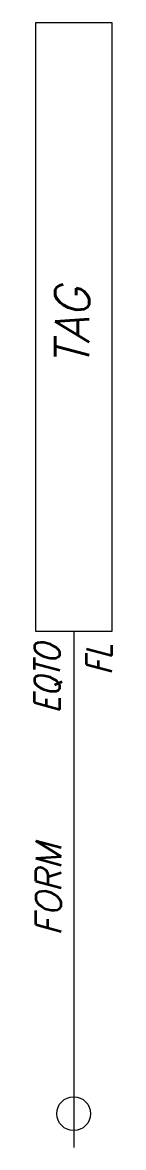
# Model space of a CAD drawing. Header units: millimetres. Extents: x -60.9 to -56.3, y -58.9 to 7.6.
import ezdxf
from ezdxf.enums import TextEntityAlignment as Align

# ---------------------------------------------------------------- set-up
doc = ezdxf.new("R2010")
doc.units = ezdxf.units.MM
doc.header["$MEASUREMENT"] = 0
doc.layers.get('0').update_dxf_attribs({"linetype": 'CONTINUOUS'})
doc.styles.add('REGUA60', font='romans.shx', dxfattribs={"oblique": 15, "height": 1.5})
doc.styles.add('REGUA60C', font='romans.shx', dxfattribs={"width": 0.8, "oblique": 15, "height": 1.5})
doc.styles.add('REGUA80C', font='romans.shx', dxfattribs={"width": 0.8, "oblique": 15, "height": 2})

msp = doc.modelspace()

# ---------------------------------------------------------------- linework, layer by layer
at = {"color": 4}
msp.add_line((-58.586, -28.369, 18.177), (-58.586, -58.869, 18.177), dxfattribs=at)
at = {"color": 4, "elevation": 18.177}
msp.add_lwpolyline([(-60.836, 7.631), (-56.336, 7.631), (-56.336, -28.369), (-60.836, -28.369)], close=True, dxfattribs=at)
at = {"color": 1, "linetype": 'Continuous'}
msp.add_circle((-58.586, -56.869, 18.177), 1, dxfattribs=at)

# ---------------------------------------------------------------- texts
at = {"color": 3, "style": 'REGUA80C', "oblique": 15}
msp.add_attdef('TAG', text='', height=2, rotation=90, dxfattribs=at).set_placement((-58.678, -10.369, 18.177), align=Align.MIDDLE_CENTER)
at = {"color": 2, "style": 'REGUA60', "oblique": 15, "width": 0.8}
msp.add_attdef('EQTO', text='', height=1.5, rotation=90, dxfattribs=at).set_placement((-60.165, -29.119), align=Align.MIDDLE_RIGHT)
at = {"color": 1, "style": 'REGUA60C', "oblique": 15, "width": 0.8}
msp.add_attdef('FL', text='', height=1.5, rotation=90, dxfattribs=at).set_placement((-57.086, -29.119), align=Align.MIDDLE_RIGHT)
at = {"color": 2, "style": 'REGUA60', "oblique": 15}
msp.add_attdef('FORM', text='', height=1.5, rotation=90, dxfattribs=at).set_placement((-60.086, -43.619, 18.177), align=Align.MIDDLE_CENTER)

doc.saveas('drawing.dxf')
